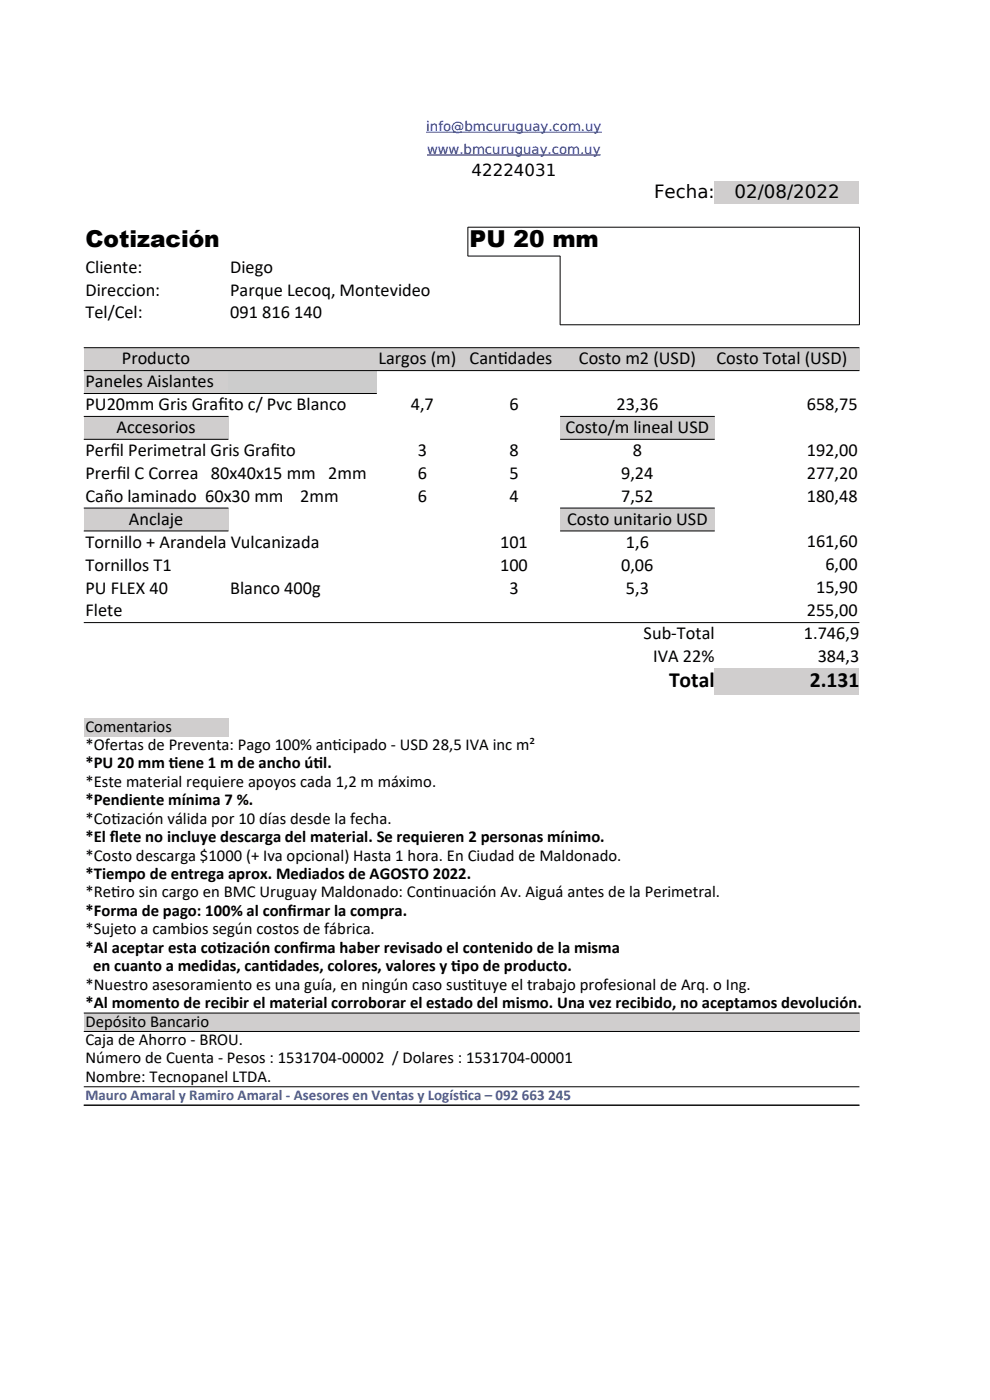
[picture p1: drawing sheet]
<svg xmlns="http://www.w3.org/2000/svg" width="210mm" height="297mm" viewBox="0 0 210 297" stroke-linecap="round" stroke-linejoin="round" font-family="sans-serif">
<defs><g id="words">
<g font-size="4.9">
<text x="18.1" y="52.5">Cotización</text>
<text x="99.6" y="52.5">PU 20 mm</text>
</g>
<g font-size="4.6">
<text x="141.9" y="145.8">Total</text>
<text x="171.8" y="145.8">2.131</text>
</g>
<g font-size="3.9">
<text x="138.7" y="42.1">Fecha:</text>
<text x="155.8" y="42.1">02/08/2022</text>
<text x="18.1" y="57.9">Cliente:</text>
<text x="48.8" y="57.9">Diego</text>
<text x="18.1" y="62.7">Direccion:</text>
<text x="48.8" y="62.7">Parque Lecoq, Montevideo</text>
<text x="18.1" y="67.6">Tel/Cel:</text>
<text x="48.8" y="67.6">091 816 140</text>
<text x="25.9" y="77.3">Producto</text>
<text x="80.3" y="77.3">Largos (m)</text>
<text x="99.6" y="77.3">Cant</text>
<text x="105.6" y="77.3">idades</text>
<text x="122.8" y="77.3">Costo m2 (USD)</text>
<text x="152" y="77.3">Costo Total (USD)</text>
<text x="18.1" y="82.2">Paneles Aislantes</text>
<text x="18.1" y="87">PU20mm Gris Graf</text>
<text x="46.3" y="87">ito c/ Pvc Blanco</text>
<text x="87.1" y="87">4,7</text>
<text x="108.1" y="87">6</text>
<text x="130.8" y="87">23,36</text>
<text x="171.1" y="86.9">658,75</text>
<text x="24.7" y="91.9">Accesorios</text>
<text x="119.9" y="91.9">Costo/m lineal USD</text>
<text x="18.1" y="96.7">Perf</text>
<text x="18.1" y="101.6">Prerf</text>
<text x="23.4" y="96.7">il Perimetral Gris Graf</text>
<text x="24.7" y="101.6">il C Correa 80x40x15 mm 2mm</text>
<text x="57.4" y="96.7">ito</text>
<text x="88.6" y="96.7">3</text>
<text x="88.6" y="101.6">6</text>
<text x="108.1" y="96.7">8</text>
<text x="108.1" y="101.6">5</text>
<text x="131.8" y="101.6">9,24</text>
<text x="134.2" y="96.7">8</text>
<text x="171.1" y="96.7">192,00</text>
<text x="171.1" y="101.6">277,20</text>
<text x="18.1" y="106.4">Caño laminado 60x30 mm</text>
<text x="63.7" y="106.4">2mm</text>
<text x="88.6" y="106.4">6</text>
<text x="108.1" y="106.4">4</text>
<text x="131.8" y="106.4">7,52</text>
<text x="171.1" y="106.4">180,48</text>
<text x="27.3" y="111.3">Anclaje</text>
<text x="120.3" y="111.3">Costo unitario USD</text>
<text x="18.1" y="116.2">Tornillo + Arandela Vulcanizada</text>
<text x="106.1" y="116.2">101</text>
<text x="132.8" y="116.2">1,6</text>
<text x="171.1" y="116.1">161,60</text>
<text x="18.1" y="121">Tornillos T1</text>
<text x="18.1" y="125.9">PU FLEX 40</text>
<text x="48.8" y="125.9">Blanco 400g</text>
<text x="106.1" y="121">100</text>
<text x="108.1" y="125.9">3</text>
<text x="131.8" y="121">0,06</text>
<text x="132.8" y="125.9">5,3</text>
<text x="173.1" y="125.8">15,90</text>
<text x="175.1" y="120.9">6,00</text>
<text x="18.1" y="130.7">Flete</text>
<text x="171.1" y="130.7">255,00</text>
<text x="136.5" y="135.5">Sub-Total</text>
<text x="170.5" y="135.6">1.746,9</text>
<text x="138.6" y="140.3">IVA 22%</text>
<text x="173.5" y="140.5">384,3</text>
</g>
<g font-size="3.5">
<text x="100" y="37.3">42224031</text>
<text x="18.1" y="155.2">Comentarios</text>
<text x="18.1" y="159.1">*Ofertas de Preventa: Pago 100% ant</text>
<text x="70.6" y="159.1">icipado - USD 28,5 IVA inc m²</text>
<text x="18.1" y="163">*PU 20 mm t</text>
<text x="18.1" y="166.9">*Este material requiere apoyos cada 1,2 m máximo.</text>
<text x="35.8" y="163">iene 1 m de ancho út</text>
<text x="66.5" y="163">il.</text>
<text x="18.1" y="170.9">*Pendiente mínima 7 %.</text>
<text x="18.1" y="174.8">*Cot</text>
<text x="18.1" y="178.7">*El f</text>
<text x="23.3" y="178.7">lete no incluye descarga del material. Se requieren 2 personas mínimo.</text>
<text x="23.6" y="174.8">ización válida por 10 días desde la fecha.</text>
<text x="18.1" y="182.6">*Costo descarga $1000 (+ Iva opcional) Hasta 1 hora. En Ciudad de Maldonado.</text>
<text x="18.1" y="186.5">*Tiempo de entrega aprox. Mediados de AGOSTO 2022.</text>
<text x="18.1" y="190.4">*Ret</text>
<text x="23.6" y="190.4">iro sin cargo en BMC Uruguay Maldonado: Cont</text>
<text x="91.9" y="190.4">inuación Av. Aiguá antes de la Perimetral.</text>
<text x="18.1" y="194.3">*Forma de pago: 100% al conf</text>
<text x="61" y="194.3">irmar la compra.</text>
<text x="18.1" y="198.2">*Sujeto a cambios según costos de fábrica.</text>
<text x="18.1" y="202.1">*Al aceptar esta cot</text>
<text x="46" y="202.1">ización conf</text>
<text x="63.4" y="202.1">irma haber revisado el contenido de la misma</text>
<text x="18.1" y="209.9">*Nuestro asesoramiento es una guía, en ningún caso sust</text>
<text x="19.7" y="206">en cuanto a medidas, cant</text>
<text x="57" y="206">idades, colores, valores y t</text>
<text x="95.7" y="206">ipo de producto.</text>
<text x="99.3" y="209.9">ituye el trabajo profesional de Arq. o Ing.</text>
<text x="18.1" y="213.9">*Al momento de recibir el material corroborar el estado del mismo. Una vez recibido, no aceptamos devolución.</text>
<text x="18.1" y="217.8">Depósito Bancario</text>
<text x="18.1" y="221.7">Caja de Ahorro - BROU.</text>
<text x="18.1" y="225.6">Número de Cuenta - Pesos : 1531704-00002 / Dolares : 1531704-00001</text>
<text x="18.1" y="229.5">Nombre: Tecnopanel LTDA.</text>
</g>
<g font-size="3.2" fill="#3465a4">
<text x="18.1" y="233.3">Mauro Amaral y Ramiro Amaral - Asesores en Ventas y Logíst</text>
<text x="97.4" y="233.3">ica – 092 663 245</text>
</g>
<g font-size="2.8" fill="#00f">
<text x="90.4" y="27.8">info@bmcuruguay.com.uy</text>
<text x="90.6" y="32.6">www.bmcuruguay.com.uy</text>
</g>
</g></defs>
<g fill="#d0cece">
<path d="M151.6 38.5h30.7v4.8h-30.7z" fill-rule="evenodd"/>
<path d="M17.8 73.7h164.5v4.9h-164.5z" fill-rule="evenodd"/>
<path d="M17.8 78.6h30.6v4.9h-30.6z" fill-rule="evenodd"/>
</g>
<path d="M48.4 78.6h31.5v4.9h-31.5z" fill-rule="evenodd" fill="#ccc"/>
<g fill="#d0cece">
<path d="M17.8 88.3h30.6v4.9h-30.6z" fill-rule="evenodd"/>
<path d="M118.8 88.3h32.8v4.9h-32.8z" fill-rule="evenodd"/>
<path d="M17.8 107.8h30.6v4.8h-30.6z" fill-rule="evenodd"/>
<path d="M118.8 107.8h32.8v4.8h-32.8z" fill-rule="evenodd"/>
<path d="M151.6 141.8h30.7v5.7h-30.7z" fill-rule="evenodd"/>
<path d="M17.8 152.3h30.6v3.9h-30.6z" fill-rule="evenodd"/>
<path d="M17.8 214.9h164.5v3.9h-164.5z" fill-rule="evenodd"/>
</g>
<g fill="none" stroke="#000" stroke-width=".21">
<path d="M99.2 48.2h83.1M99.2 54.3h19.6v14.6M99.3 48.2v6.1M182.3 48.2v20.7M17.8 73.8h164.5M17.8 78.6h164.5M118.8 68.9h63.5M17.8 83.5h62.1M17.8 88.3h30.7M17.8 93.2h30.7M118.8 88.3h32.8M118.8 93.2h32.8"/>
<path d="M17.8 107.8h30.7M17.8 112.6h30.7M118.8 107.8h32.8M118.8 112.6h32.8M17.8 132.1h164.5M17.8 214.9h164.5M17.8 218.8h164.5M17.8 230.6h164.5M17.8 234.5h164.5"/>
</g>
<path d="M90.4 28h37.2M90.6 32.9h36.9" fill="none" stroke="#00f" stroke-width=".21"/>
<use href="#words"/>
</svg>
